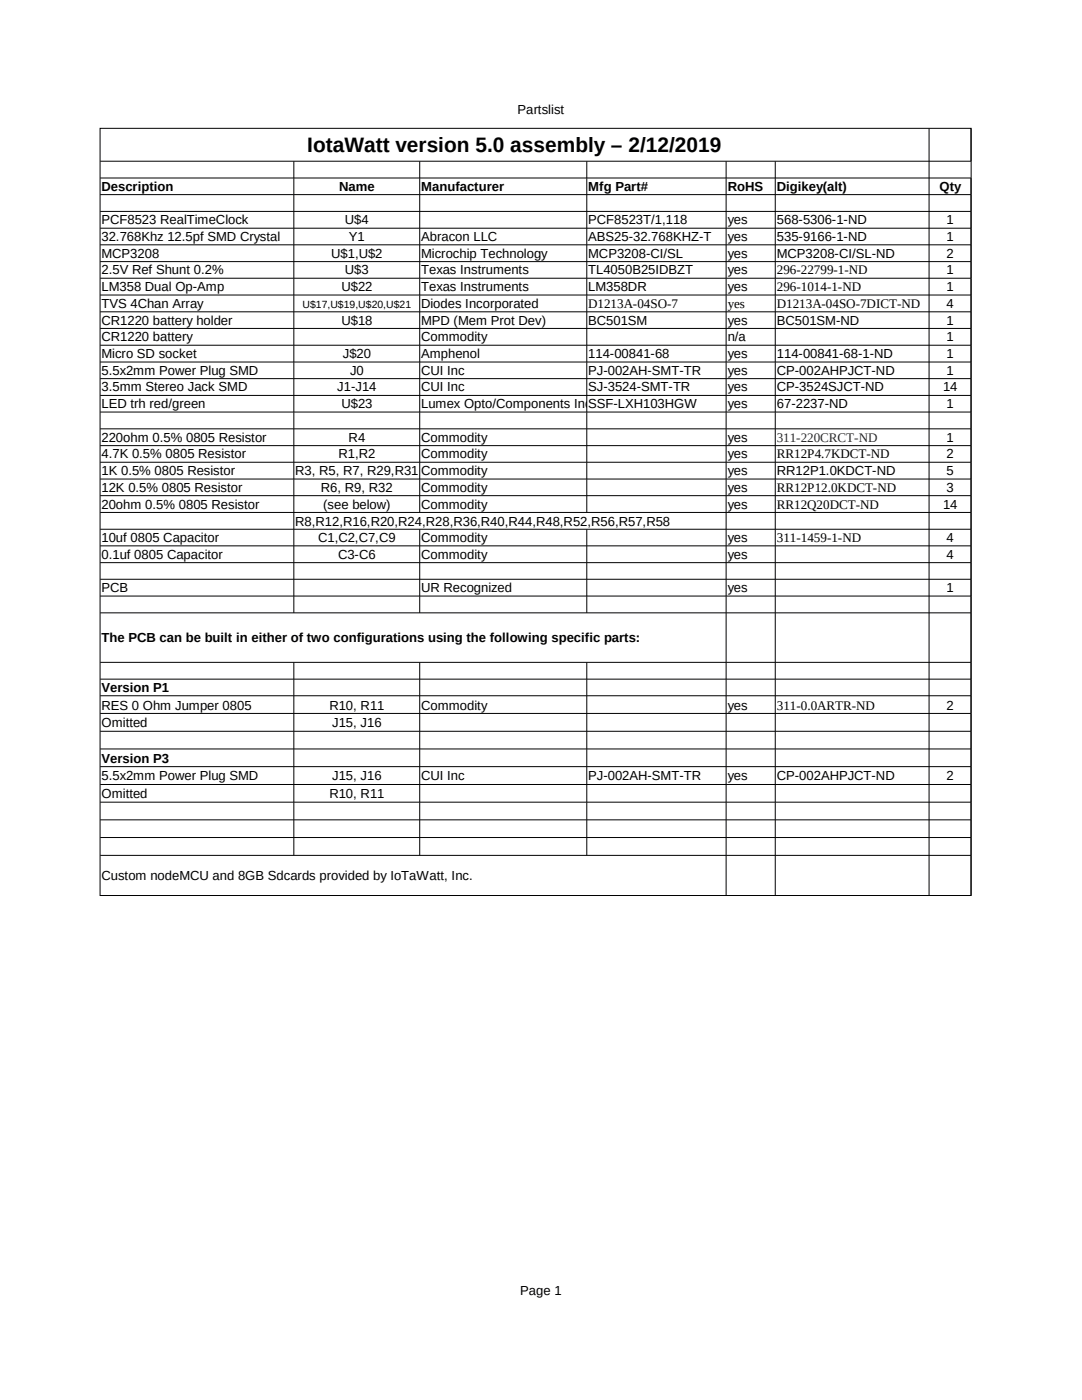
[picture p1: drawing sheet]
<svg xmlns="http://www.w3.org/2000/svg" width="216mm" height="279mm" viewBox="0 0 216 279" stroke-linecap="round" stroke-linejoin="round" font-family="sans-serif">
<defs><g id="words">
<text font-size="4.2" x="61.3" y="30.4">IotaWatt version 5.0 assembly – 2/12/2019</text>
<g font-size="2.6">
<text x="103.3" y="22.8">Partslist</text>
<text x="20.2" y="38.1">Description</text>
<text x="67.7" y="38.1">Name</text>
<text x="84" y="38.1">Manufacturer</text>
<text x="117.4" y="38.1">Mfg Part#</text>
<text x="145.2" y="38.1">RoHS</text>
<text x="155" y="38.1">Digikey(alt)</text>
<text x="187.5" y="38.1">Qty</text>
<text x="20.2" y="44.7">PCF8523 RealTimeClock</text>
<text x="68.8" y="44.7">U$4</text>
<text x="117.4" y="44.7">PCF8523T/1,118</text>
<text x="145.2" y="44.7">yes</text>
<text x="155" y="44.7">568-5306-1-ND</text>
<text x="188.9" y="44.7">1</text>
<text x="20.2" y="48.1">32.768Khz 12.5pf SMD Crystal</text>
<text x="20.2" y="51.4">MCP3208</text>
<text x="66.1" y="51.4">U$1,U$2</text>
<text x="69.6" y="48.1">Y1</text>
<text x="84" y="48.1">Abracon LLC</text>
<text x="84" y="51.4">Microchip Technology</text>
<text x="117.4" y="48.1">ABS25-32.768KHZ-T</text>
<text x="117.4" y="51.4">MCP3208-CI/SL</text>
<text x="145.2" y="48.1">yes</text>
<text x="145.2" y="51.4">yes</text>
<text x="155" y="48.1">535-9166-1-ND</text>
<text x="155" y="51.4">MCP3208-CI/SL-ND</text>
<text x="188.9" y="48.1">1</text>
<text x="188.9" y="51.4">2</text>
<text x="20.2" y="54.8">2.5V Ref Shunt 0.2%</text>
<text x="20.2" y="58.1">LM358 Dual Op-Amp</text>
<text x="68.1" y="58.1">U$22</text>
<text x="68.8" y="54.8">U$3</text>
<text x="84" y="54.8">Texas Instruments</text>
<text x="84" y="58.1">Texas Instruments</text>
<text x="117.4" y="54.8">TL4050B25IDBZT</text>
<text x="117.4" y="58.1">LM358DR</text>
<text x="145.2" y="54.8">yes</text>
<text x="145.2" y="58.1">yes</text>
<text x="155" y="54.8">296-22799-1-ND</text>
<text x="155" y="58.1">296-1014-1-ND</text>
<text x="188.9" y="54.8">1</text>
<text x="188.9" y="58.1">1</text>
<text x="20.2" y="61.4">TVS 4Chan Array</text>
<text x="20.2" y="64.8">CR1220 battery holder</text>
<text x="68.1" y="64.8">U$18</text>
<text x="84" y="61.4">Diodes Incorporated</text>
<text x="84" y="64.8">MPD (Mem Prot Dev)</text>
<text x="117.4" y="61.4">D1213A-04SO-7</text>
<text x="117.4" y="64.8">BC501SM</text>
<text x="145.2" y="61.4">yes</text>
<text x="145.2" y="64.8">yes</text>
<text x="155" y="61.4">D1213A-04SO-7DICT-ND</text>
<text x="155" y="64.8">BC501SM-ND</text>
<text x="188.9" y="61.4">4</text>
<text x="188.9" y="64.8">1</text>
<text x="20.2" y="68.1">CR1220 battery</text>
<text x="20.2" y="71.4">Micro SD socket</text>
<text x="68.4" y="71.4">J$20</text>
<text x="84" y="68.1">Commodity</text>
<text x="84" y="71.4">Amphenol</text>
<text x="117.4" y="71.4">114-00841-68</text>
<text x="145.2" y="68.1">n/a</text>
<text x="145.2" y="71.4">yes</text>
<text x="155" y="71.4">114-00841-68-1-ND</text>
<text x="188.9" y="68.1">1</text>
<text x="188.9" y="71.4">1</text>
<text x="20.2" y="74.8">5.5x2mm Power Plug SMD</text>
<text x="69.8" y="74.8">J0</text>
<text x="84" y="74.8">CUI Inc</text>
<text x="117.4" y="74.8">PJ-002AH-SMT-TR</text>
<text x="145.2" y="74.8">yes</text>
<text x="155" y="74.8">CP-002AHPJCT-ND</text>
<text x="188.9" y="74.8">1</text>
<text x="20.2" y="78.1">3.5mm Stereo Jack SMD</text>
<text x="20.2" y="81.5">LED trh red/green</text>
<text x="67.3" y="78.1">J1-J14</text>
<text x="68.1" y="81.5">U$23</text>
<text x="84" y="78.1">CUI Inc</text>
<text x="84" y="81.5">Lumex Opto/Components IncSSF-LXH103HGW</text>
<text x="117.4" y="78.1">SJ-3524-SMT-TR</text>
<text x="145.2" y="78.1">yes</text>
<text x="145.2" y="81.5">yes</text>
<text x="155" y="78.1">CP-3524SJCT-ND</text>
<text x="155" y="81.5">67-2237-ND</text>
<text x="188.2" y="78.1">14</text>
<text x="188.9" y="81.5">1</text>
<text x="20.2" y="88.1">220ohm 0.5% 0805 Resistor</text>
<text x="69.6" y="88.1">R4</text>
<text x="84" y="88.1">Commodity</text>
<text x="145.2" y="88.1">yes</text>
<text x="188.9" y="88.1">1</text>
<text x="20.2" y="91.5">4.7K 0.5% 0805 Resistor</text>
<text x="20.2" y="94.8">1K 0.5% 0805 Resistor</text>
<text x="58.9" y="94.8">R3, R5, R7, R29,R31</text>
<text x="67.5" y="91.5">R1,R2</text>
<text x="84" y="91.5">Commodity</text>
<text x="84" y="94.8">Commodity</text>
<text x="145.2" y="91.5">yes</text>
<text x="145.2" y="94.8">yes</text>
<text x="155" y="91.5">RR12P4.7KDCT-ND</text>
<text x="155" y="94.8">RR12P1.0KDCT-ND</text>
<text x="188.9" y="91.5">2</text>
<text x="188.9" y="94.8">5</text>
<text x="20.2" y="98.1">12K 0.5% 0805 Resistor</text>
<text x="20.2" y="101.5">20ohm 0.5% 0805 Resistor</text>
<text x="64" y="98.1">R6, R9, R32</text>
<text x="64.5" y="101.5">(see below)</text>
<text x="84" y="98.1">Commodity</text>
<text x="84" y="101.5">Commodity</text>
<text x="145.2" y="98.1">yes</text>
<text x="145.2" y="101.5">yes</text>
<text x="155" y="98.1">RR12P12.0KDCT-ND</text>
<text x="155" y="101.5">RR12Q20DCT-ND</text>
<text x="188.2" y="101.5">14</text>
<text x="188.9" y="98.1">3</text>
<text x="58.9" y="104.9">R8,R12,R16,R20,R24,R28,R36,R40,R44,R48,R52,R56,R57,R58</text>
<text x="20.2" y="108.2">10uf 0805 Capacitor</text>
<text x="20.2" y="111.5">0.1uf 0805 Capacitor</text>
<text x="63.5" y="108.2">C1,C2,C7,C9</text>
<text x="67.5" y="111.5">C3-C6</text>
<text x="84" y="108.2">Commodity</text>
<text x="84" y="111.5">Commodity</text>
<text x="145.2" y="108.2">yes</text>
<text x="145.2" y="111.5">yes</text>
<text x="155" y="108.2">311-1459-1-ND</text>
<text x="188.9" y="108.2">4</text>
<text x="188.9" y="111.5">4</text>
<text x="20.2" y="118.2">PCB</text>
<text x="84" y="118.2">UR Recognized</text>
<text x="145.2" y="118.2">yes</text>
<text x="188.9" y="118.2">1</text>
<text x="20.2" y="128.2">The PCB can be built in either of two configurations using the following specific parts:</text>
<text x="20.2" y="138.1">Version P1</text>
<text x="20.2" y="141.6">RES 0 Ohm Jumper 0805</text>
<text x="65.7" y="141.6">R10, R11</text>
<text x="84" y="141.6">Commodity</text>
<text x="145.2" y="141.6">yes</text>
<text x="155" y="141.6">311-0.0ARTR-ND</text>
<text x="188.9" y="141.6">2</text>
<text x="20.2" y="145.2">Omitted</text>
<text x="66.3" y="145.2">J15, J16</text>
<text x="20.2" y="152.2">Version P3</text>
<text x="20.2" y="155.8">5.5x2mm Power Plug SMD</text>
<text x="66.3" y="155.8">J15, J16</text>
<text x="84" y="155.8">CUI Inc</text>
<text x="117.4" y="155.8">PJ-002AH-SMT-TR</text>
<text x="145.2" y="155.8">yes</text>
<text x="155" y="155.8">CP-002AHPJCT-ND</text>
<text x="188.9" y="155.8">2</text>
<text x="20.2" y="159.3">Omitted</text>
<text x="65.7" y="159.3">R10, R11</text>
<text x="20.2" y="175.6">Custom nodeMCU and 8GB Sdcards provided by IoTaWatt, Inc.</text>
<text x="103.8" y="258.4">Page 1</text>
</g>
<text font-size="2.6" fill="#000080" x="155" y="88.1">311-220CRCT-ND</text>
<text font-size="2.1" x="60.4" y="61.5">U$17,U$19,U$20,U$21</text>
</g></defs>
<g fill="none" stroke="#000" stroke-width=".2">
<path d="M20 25.6h173.8v153.1h-173.8zM20 35.5h173.7M58.6 32.2v6.6M58.6 38.9v16.6M83.7 32.2v6.6M83.7 38.9v16.6M117.1 32.2v6.6M117.1 38.9v16.6M144.9 32.2v6.6M144.9 38.9v16.6M154.7 32.2v6.6M154.7 38.9v16.6"/>
<path d="M185.4 25.6v153.1M193.7 25.6v6.6h-173.7M193.7 35.6v3.2h-173.7M193.7 38.9v16.6h-173.7M20 42.2h173.7M20 45.5h173.7M20 48.9h173.7M20 52.2h173.7M20 58.9h173.7M58.6 55.6v66.7M83.7 55.6v46.7M117.1 55.6v46.7"/>
<path d="M144.9 55.6v86.8M154.7 55.6v86.8M193.7 55.6v86.8h-173.7M20 62.2h173.7M20 65.5h173.7M20 68.9h173.7M20 72.2h173.7M20 75.6h173.7M20 78.9h173.7M20 82.2h173.7M20 85.6h173.7M20 88.9h173.7"/>
<path d="M20 92.3h173.7M20 95.6h173.7M20 98.9h173.7M20 102.3h173.7M20 105.6h173.7M20 108.9h173.7M20 112.3h173.7M20 115.6h173.7M20 119h173.7M83.7 105.7v16.6M117.1 105.7v16.6M20 122.3h173.7"/>
<path d="M20 132.2h173.7M20 135.5h173.7M20 138.9h173.7M58.6 132.2v10.2M83.7 132.2v10.2M117.1 132.2v10.2M20 145.9h173.7M20 149.5h173.7M20 153h173.7M20 156.6h173.7M58.6 142.5v28.2M83.7 142.5v28.2"/>
<path d="M117.1 142.5v28.2M144.9 142.5v36.2M154.7 142.5v36.2M193.7 142.5v36.2h-173.7M20 160.1h173.7M20 163.6h173.7M20 167.1h173.7M20 170.7h173.7"/>
</g>
<use href="#words"/>
</svg>
